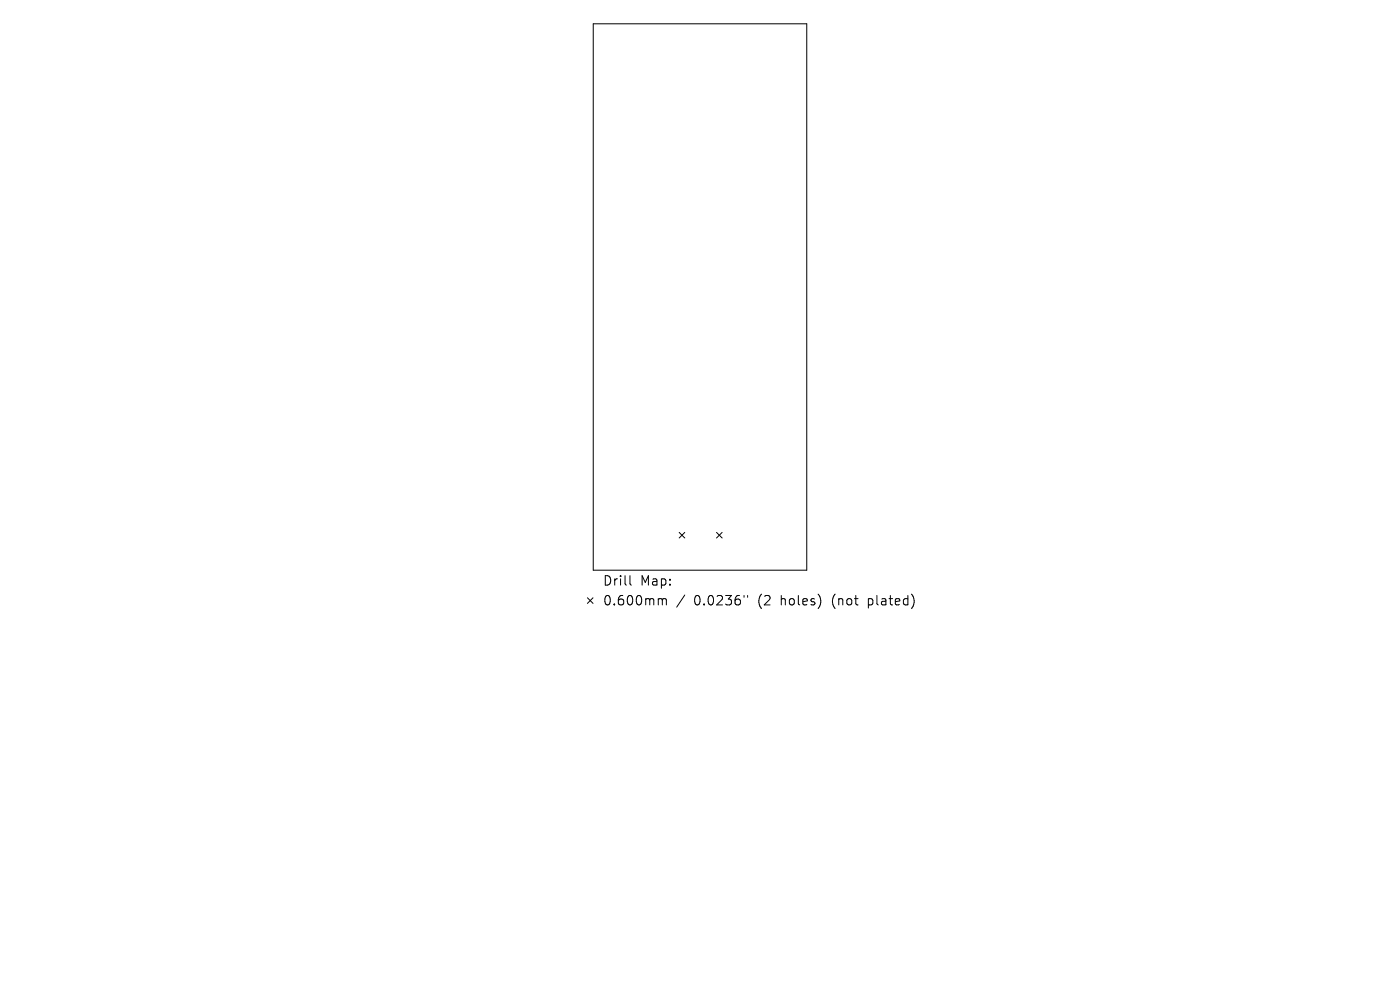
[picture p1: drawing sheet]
<svg xmlns="http://www.w3.org/2000/svg" width="297mm" height="210mm" viewBox="0 0 297 210" stroke-linecap="round" stroke-linejoin="round" font-family="sans-serif">
<defs><g id="words">
<g font-size="2.8">
<text x="127.8" y="124.5">Drill</text>
<text x="135.8" y="124.5">Map:</text>
<text x="127.8" y="128.7">0.600mm</text>
<text x="147.3" y="128.7">0.0236&quot;</text>
<text x="161" y="128.7">(2</text>
<text x="165.9" y="128.7">holes)</text>
<text x="177" y="128.7">(not</text>
<text x="184.8" y="128.7">plated)</text>
</g>
</g></defs>
<g fill="none" stroke="#000" stroke-width=".21">
<path d="M125.9 5h45.2v116h-45.2zM144.1 112.9l1.2 1.2M145.3 112.9l-1.2 1.2M152 112.9l1.2 1.2M153.2 112.9l-1.2 1.2M124.6 126.8l1.2 1.2M125.8 126.8l-1.2 1.2M133.6 122.1v1.7l.3 .3M139.9 127l.5 .1 .1 .2M140.5 127.3l.3-.3 .5 .1 .1 1.2M140.5 127.3v1M145.3 126.2l-1.7 2.6"/>
<path d="M157.8 126.3v.4M158.6 126.3v.4"/>
</g>
<use href="#words"/>
</svg>
